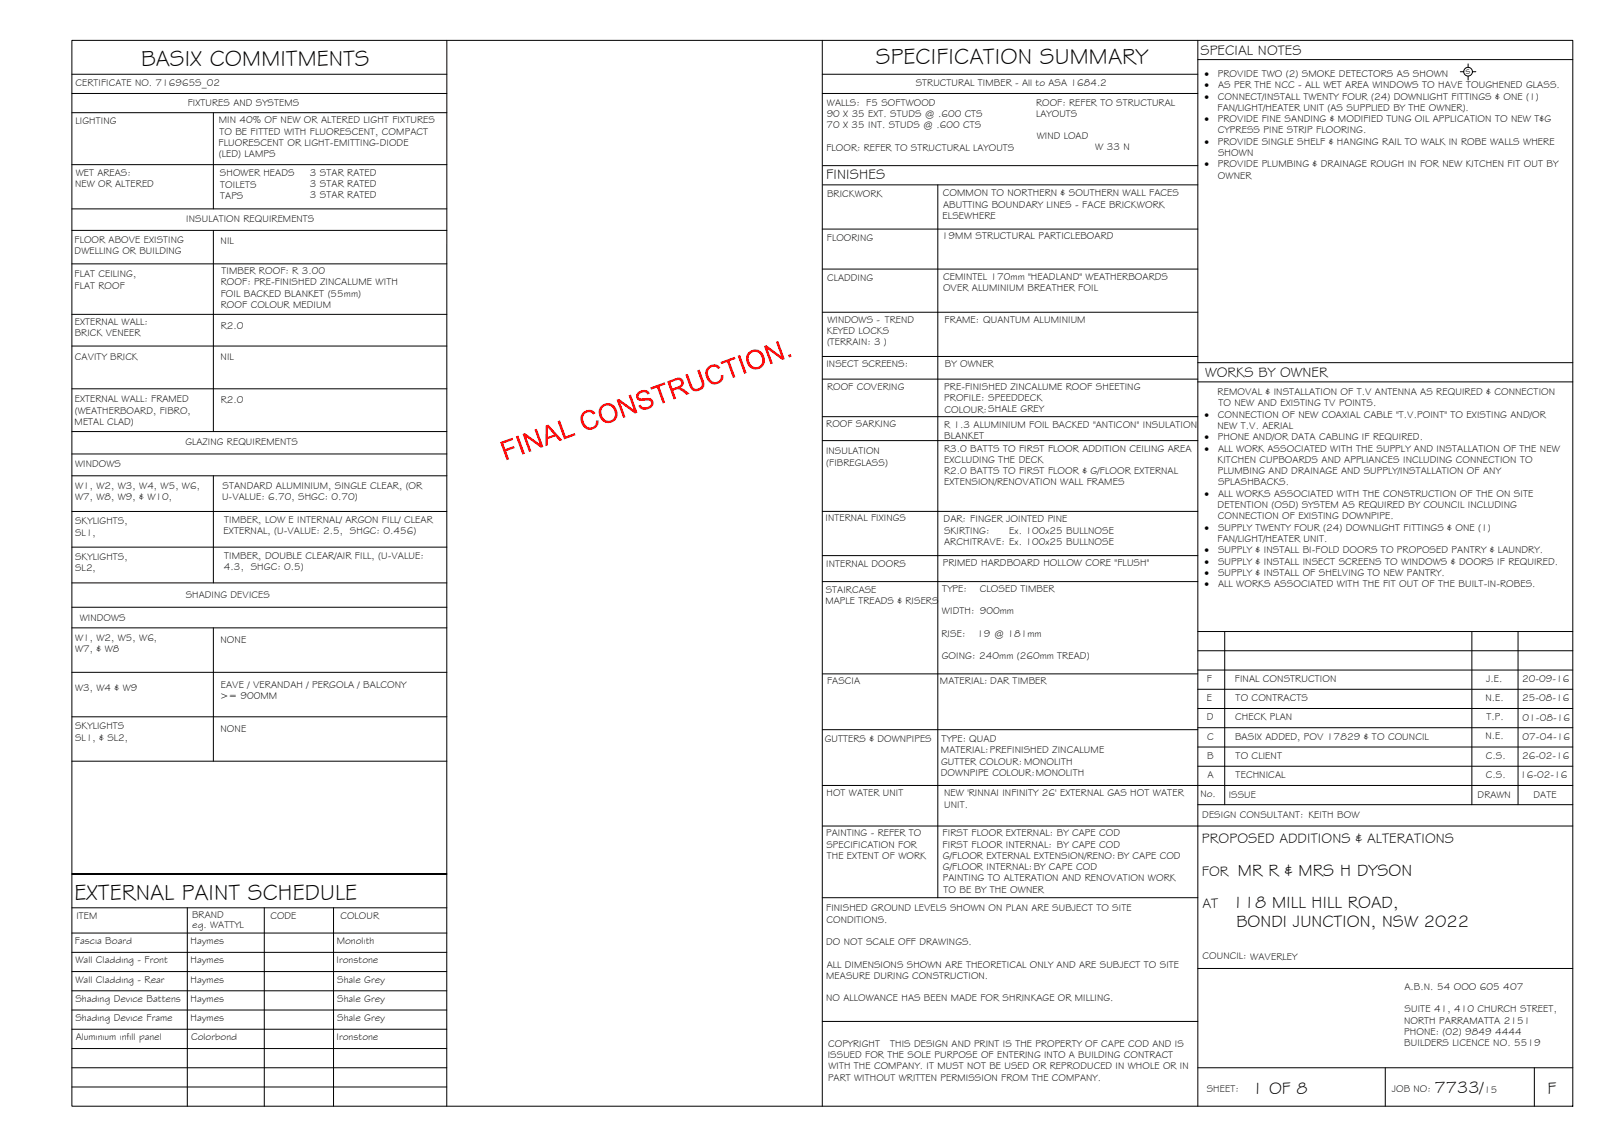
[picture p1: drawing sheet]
<svg xmlns="http://www.w3.org/2000/svg" width="420mm" height="297mm" viewBox="0 0 420 297" stroke-linecap="round" stroke-linejoin="round" font-family="sans-serif">
<defs><g id="words">
<g font-size="5.9">
<text x="36.7" y="17.2">BASIX COMMITMENTS</text>
<text x="227.6" y="16.8">SPECIFICATION SUMMARY</text>
<text x="19.4" y="233.8">EXTERNAL PAINT SCHEDULE</text>
</g>
<g font-size="4.5">
<text x="321.7" y="227.6">MR R &amp; MRS H DYSON</text>
<text x="320.3" y="235.9">118 MILL HILL ROAD,</text>
<text x="321.3" y="240.9">BONDI JUNCTION, NSW 2022</text>
<text x="325.3" y="284.2">1 OF 8</text>
<text x="372.7" y="284.1">7733/</text>
<text x="402.1" y="284.2">F</text>
</g>
<g font-size="3.7">
<text x="311.9" y="14.3">SPECIAL NOTES</text>
<text x="214.7" y="46.6">FINISHES</text>
<text x="313.1" y="98.1">WORKS BY OWNER</text>
<text x="312.3" y="219.2">PROPOSED ADDITIONS &amp; ALTERATIONS</text>
<text x="312.3" y="227.5">FOR</text>
<text x="312.4" y="235.9">AT</text>
</g>
<g font-size="2.6">
<text x="19.6" y="22.5">CERTIFICATE NO. 716965S_02</text>
<text x="237.9" y="22.4">STRUCTURAL TIMBER - All to ASA 1684.2</text>
<text x="313" y="20">·</text>
<text x="313" y="22.9">·</text>
<text x="316.4" y="20">PROVIDE TWO (2) SMOKE DETECTORS AS SHOWN</text>
<text x="316.5" y="22.9">AS PER THE NCC - ALL WET AREA WINDOWS TO HAVE TOUGHENED GLASS.</text>
<text x="380.8" y="19.2">s</text>
<text x="48.8" y="27.5">FIXTURES AND SYSTEMS</text>
<text x="214.9" y="27.4">WALLS: F5 SOFTWOOD</text>
<text x="269.2" y="27.4">ROOF: REFER TO STRUCTURAL</text>
<text x="313" y="25.9">·</text>
<text x="316.4" y="28.8">FAN/LIGHT/HEATER UNIT (AS SUPPLIED BY THE OWNER).</text>
<text x="316.5" y="25.9">CONNECT/INSTALL TWENTY FOUR (24) DOWNLIGHT FITTINGS &amp; ONE (1)</text>
<text x="19.6" y="32.2">LIGHTING</text>
<text x="56.8" y="32">MIN 40% OF NEW OR ALTERED LIGHT FIXTURES</text>
<text x="57" y="35">TO BE FITTED WITH FLUORESCENT, COMPACT</text>
<text x="214.8" y="33.3">70 X 35 INT. STUDS @ .600 CTS</text>
<text x="214.8" y="30.4">90 X 35 EXT. STUDS @ .600 CTS</text>
<text x="269.2" y="30.4">LAYOUTS</text>
<text x="313" y="31.7">·</text>
<text x="316.4" y="31.7">PROVIDE FINE SANDING &amp; MODIFIED TUNG OIL APPLICATION TO NEW T&amp;G</text>
<text x="316.5" y="34.7">CYPRESS PINE STRIP FLOORING.</text>
<text x="56.8" y="37.9">FLUORESCENT OR LIGHT-EMITTING-DIODE</text>
<text x="56.9" y="40.8">(LED) LAMPS</text>
<text x="214.7" y="39.2">FLOOR: REFER TO STRUCTURAL LAYOUTS</text>
<text x="269.4" y="36.2">WIND LOAD</text>
<text x="284.6" y="39.1">W 33 N</text>
<text x="313" y="37.6">·</text>
<text x="316.4" y="37.6">PROVIDE SINGLE SHELF &amp; HANGING RAIL TO WALK IN ROBE WALLS WHERE</text>
<text x="316.5" y="40.5">SHOWN</text>
<text x="19.7" y="45.8">WET AREAS:</text>
<text x="57.2" y="45.8">SHOWER HEADS</text>
<text x="80.5" y="45.6">3 STAR RATED</text>
<text x="313" y="43.5">·</text>
<text x="316.4" y="43.5">PROVIDE PLUMBING &amp; DRAINAGE ROUGH IN FOR NEW KITCHEN FIT OUT BY</text>
<text x="316.5" y="46.4">OWNER</text>
<text x="19.5" y="48.7">NEW OR ALTERED</text>
<text x="57.2" y="48.7">TOILETS</text>
<text x="57.2" y="51.7">TAPS</text>
<text x="80.5" y="48.6">3 STAR RATED</text>
<text x="80.5" y="51.5">3 STAR RATED</text>
<text x="214.9" y="51.2">BRICKWORK</text>
<text x="245" y="51">COMMON TO NORTHERN &amp; SOUTHERN WALL FACES</text>
<text x="245" y="54">ABUTTING BOUNDARY LINES - FACE BRICKWORK</text>
<text x="48.4" y="57.8">INSULATION REQUIREMENTS</text>
<text x="244.9" y="56.9">ELSEWHERE</text>
<text x="19.4" y="63.2">FLOOR ABOVE EXISTING</text>
<text x="57.3" y="63.4">NIL</text>
<text x="214.8" y="62.7">FLOORING</text>
<text x="244.8" y="62.2">19MM STRUCTURAL PARTICLEBOARD</text>
<text x="19.4" y="66.1">DWELLING OR BUILDING</text>
<text x="57.6" y="71.3">TIMBER ROOF: R 3.00</text>
<text x="19.4" y="72.1">FLAT CEILING,</text>
<text x="19.4" y="75">FLAT ROOF</text>
<text x="57.3" y="74.2">ROOF: PRE-FINISHED ZINCALUME WITH</text>
<text x="57.3" y="77.1">FOIL BACKED BLANKET (55mm)</text>
<text x="214.9" y="73.1">CLADDING</text>
<text x="245" y="72.8">CEMINTEL 170mm &quot;HEADLAND&quot; WEATHERBOARDS</text>
<text x="245" y="75.7">OVER ALUMINIUM BREATHER FOIL</text>
<text x="57.3" y="80">ROOF COLOUR MEDIUM</text>
<text x="215" y="83.9">WINDOWS - TREND</text>
<text x="245.5" y="84">FRAME: QUANTUM ALUMINIUM</text>
<text x="19.4" y="84.4">EXTERNAL WALL:</text>
<text x="19.4" y="87.3">BRICK VENEER</text>
<text x="57.3" y="85.4">R2.0</text>
<text x="214.8" y="86.9">KEYED LOCKS</text>
<text x="214.9" y="89.8">(TERRAIN: 3 )</text>
<text x="19.5" y="93.5">CAVITY BRICK</text>
<text x="57.3" y="93.7">NIL</text>
<text x="214.7" y="95.3">INSECT SCREENS:</text>
<text x="245.5" y="95.5">BY OWNER</text>
<text x="214.9" y="101.3">ROOF COVERING</text>
<text x="245.3" y="101.4">PRE-FINISHED ZINCALUME ROOF SHEETING</text>
<text x="19.4" y="104.6">EXTERNAL WALL: FRAMED</text>
<text x="19.4" y="107.5">(WEATHERBOARD, FIBRO,</text>
<text x="57.3" y="104.8">R2.0</text>
<text x="245.3" y="104.3">PROFILE: SPEEDDECK</text>
<text x="245.4" y="107.2">COLOUR:SHALE GREY</text>
<text x="316.4" y="102.7">REMOVAL &amp; INSTALLATION OF T.V ANTENNA AS REQUIRED &amp; CONNECTION</text>
<text x="316.6" y="105.6">TO NEW AND EXISTING TV POINTS.</text>
<text x="19.4" y="110.4">METAL CLAD)</text>
<text x="214.7" y="111.1">ROOF SARKING</text>
<text x="245.3" y="111.1">R 1.3 ALUMINIUM FOIL BACKED &quot;ANTICON&quot; INSULATION</text>
<text x="313" y="108.6">·</text>
<text x="316.4" y="111.5">NEW T.V. AERIAL</text>
<text x="316.5" y="108.6">CONNECTION OF NEW COAXIAL CABLE &quot;T.V.POINT&quot; TO EXISTING AND/OR</text>
<text x="48.2" y="115.6">GLAZING REQUIREMENTS</text>
<text x="214.6" y="118">INSULATION</text>
<text x="245.3" y="117.4">R3.0 BATTS TO FIRST FLOOR ADDITION CEILING AREA</text>
<text x="245.4" y="114">BLANKET</text>
<text x="313" y="114.4">·</text>
<text x="313" y="117.4">·</text>
<text x="316.4" y="114.4">PHONE AND/OR DATA CABLING IF REQUIRED.</text>
<text x="316.5" y="117.4">ALL WORK ASSOCIATED WITH THE SUPPLY AND INSTALLATION OF THE NEW</text>
<text x="19.5" y="121.5">WINDOWS</text>
<text x="214.7" y="121">(FIBREGLASS)</text>
<text x="245.3" y="123.2">R2.0 BATTS TO FIRST FLOOR &amp; G/FLOOR EXTERNAL</text>
<text x="245.3" y="120.3">EXCLUDING THE DECK</text>
<text x="316.4" y="120.3">KITCHEN CUPBOARDS AND APPLIANCES INCLUDING CONNECTION TO</text>
<text x="316.4" y="123.2">PLUMBING AND DRAINAGE AND SUPPLY/INSTALLATION OF ANY</text>
<text x="19.5" y="127">W1, W2, W3, W4, W5, W6,</text>
<text x="19.5" y="129.9">W7, W8, W9, &amp; W10,</text>
<text x="57.7" y="130">U-VALUE: 6.70, SHGC: 0.70)</text>
<text x="57.8" y="127.1">STANDARD ALUMINIUM, SINGLE CLEAR, (OR</text>
<text x="245.3" y="126.2">EXTENSION/RENOVATION WALL FRAMES</text>
<text x="313" y="129.1">·</text>
<text x="316.5" y="126.2">SPLASHBACKS.</text>
<text x="316.5" y="129.1">ALL WORKS ASSOCIATED WITH THE CONSTRUCTION OF THE ON SITE</text>
<text x="19.5" y="136.3">SKYLIGHTS,</text>
<text x="58.3" y="135.9">TIMBER, LOW E INTERNAL/ ARGON FILL/ CLEAR</text>
<text x="214.5" y="135.5">INTERNAL FIXINGS</text>
<text x="245.2" y="135.7">DAR: FINGER JOINTED PINE</text>
<text x="313" y="137.9">·</text>
<text x="316.4" y="132.1">DETENTION (OSD) SYSTEM AS REQUIRED BY COUNCIL INCLUDING</text>
<text x="316.5" y="135">CONNECTION OF EXISTING DOWNPIPE.</text>
<text x="316.5" y="137.9">SUPPLY TWENTY FOUR (24) DOWNLIGHT FITTINGS &amp; ONE (1)</text>
<text x="19.5" y="139.2">SL1,</text>
<text x="58.1" y="138.8">EXTERNAL, (U-VALUE: 2.5, SHGC: 0.456)</text>
<text x="245.3" y="138.7">SKIRTING:</text>
<text x="245.3" y="141.6">ARCHITRAVE: Ex. 100x25 BULLNOSE</text>
<text x="262.3" y="138.7">Ex. 100x25 BULLNOSE</text>
<text x="313" y="143.8">·</text>
<text x="316.4" y="140.9">FAN/LIGHT/HEATER UNIT.</text>
<text x="316.5" y="143.8">SUPPLY &amp; INSTALL BI-FOLD DOORS TO PROPOSED PANTRY &amp; LAUNDRY.</text>
<text x="19.5" y="145.6">SKYLIGHTS,</text>
<text x="19.5" y="148.5">SL2,</text>
<text x="58.2" y="148.1">4.3, SHGC: 0.5)</text>
<text x="58.3" y="145.2">TIMBER, DOUBLE CLEAR/AIR FILL, (U-VALUE:</text>
<text x="214.7" y="147.2">INTERNAL DOORS</text>
<text x="245" y="147.2">PRIMED HARDBOARD HOLLOW CORE &quot;FLUSH&quot;</text>
<text x="313" y="146.7">·</text>
<text x="313" y="149.7">·</text>
<text x="316.5" y="146.7">SUPPLY &amp; INSTALL INSECT SCREENS TO WINDOWS &amp; DOORS IF REQUIRED.</text>
<text x="316.5" y="149.7">SUPPLY &amp; INSTALL OF SHELVING TO NEW PANTRY.</text>
<text x="48.3" y="155.4">SHADING DEVICES</text>
<text x="214.6" y="154.2">STAIRCASE</text>
<text x="244.8" y="153.7">TYPE:</text>
<text x="254.6" y="153.7">CLOSED TIMBER</text>
<text x="313" y="152.6">·</text>
<text x="316.5" y="152.6">ALL WORKS ASSOCIATED WITH THE FIT OUT OF THE BUILT-IN-ROBES.</text>
<text x="20.8" y="161.3">WINDOWS</text>
<text x="214.5" y="157.1">MAPLE TREADS &amp; RISERS</text>
<text x="244.8" y="159.6">WIDTH: 900mm</text>
<text x="19.5" y="166.5">W1, W2, W5, W6,</text>
<text x="57.3" y="167.1">NONE</text>
<text x="244.6" y="165.4">RISE:</text>
<text x="253.9" y="165.4">19 @ 181mm</text>
<text x="19.5" y="169.4">W7, &amp; W8</text>
<text x="244.7" y="171.3">GOING: 240mm (260mm TREAD)</text>
<text x="19.5" y="179.5">W3, W4 &amp; W9</text>
<text x="57.3" y="178.7">EAVE / VERANDAH / PERGOLA / BALCONY</text>
<text x="214.9" y="177.8">FASCIA</text>
<text x="244.2" y="177.8">MATERIAL: DAR TIMBER</text>
<text x="313.6" y="177.2">F</text>
<text x="320.9" y="177.2">FINAL CONSTRUCTION</text>
<text x="386.2" y="177.1">J.E.</text>
<text x="395.5" y="177.3">20-09-16</text>
<text x="57.2" y="181.6">&gt;= 900MM</text>
<text x="313.6" y="182.2">E</text>
<text x="321.1" y="182.2">TO CONTRACTS</text>
<text x="386" y="182.1">N.E.</text>
<text x="395.5" y="182.3">25-08-16</text>
<text x="19.5" y="189.5">SKYLIGHTS</text>
<text x="57.3" y="190.2">NONE</text>
<text x="313.6" y="187.2">D</text>
<text x="321" y="187.2">CHECK PLAN</text>
<text x="386.2" y="187.1">T.P.</text>
<text x="395.6" y="187.3">01-08-16</text>
<text x="19.5" y="192.5">SL1, &amp; SL2,</text>
<text x="214.3" y="192.7">GUTTERS &amp; DOWNPIPES</text>
<text x="244.5" y="195.8">MATERIAL:PREFINISHED ZINCALUME</text>
<text x="244.7" y="192.9">TYPE: QUAD</text>
<text x="313.7" y="197.2">B</text>
<text x="313.7" y="192.2">C</text>
<text x="320.9" y="192.2">BASIX ADDED, POV 17829 &amp; TO COUNCIL</text>
<text x="321.1" y="197.2">TO CLIENT</text>
<text x="386" y="192.1">N.E.</text>
<text x="386.1" y="197.2">C.S.</text>
<text x="395.5" y="197.3">26-02-16</text>
<text x="395.6" y="192.3">07-04-16</text>
<text x="244.5" y="201.7">DOWNPIPE COLOUR:MONOLITH</text>
<text x="244.5" y="198.7">GUTTER COLOUR: MONOLITH</text>
<text x="313.7" y="202.2">A</text>
<text x="321.1" y="202.2">TECHNICAL</text>
<text x="386.1" y="202.2">C.S.</text>
<text x="395" y="202.3">16-02-16</text>
<text x="214.8" y="206.8">HOT WATER UNIT</text>
<text x="245.3" y="207">NEW 'RINNAI INFINITY 26' EXTERNAL GAS HOT WATER</text>
<text x="245.3" y="209.9">UNIT.</text>
<text x="311.9" y="207.1">No.</text>
<text x="319.3" y="207.3">ISSUE</text>
<text x="383.9" y="207.5">DRAWN</text>
<text x="398.5" y="207.4">DATE</text>
<text x="312.4" y="212.6">DESIGN CONSULTANT: KEITH BOW</text>
<text x="214.7" y="217.3">PAINTING - REFER TO</text>
<text x="214.7" y="220.3">SPECIFICATION FOR</text>
<text x="244.9" y="217.3">FIRST FLOOR EXTERNAL: BY CAPE COD</text>
<text x="244.9" y="220.3">FIRST FLOOR INTERNAL: BY CAPE COD</text>
<text x="214.8" y="223.2">THE EXTENT OF WORK</text>
<text x="245" y="223.2">G/FLOOR EXTERNAL EXTENSION/RENO: BY CAPE COD</text>
<text x="245" y="226.1">G/FLOOR INTERNAL:BY CAPE COD</text>
<text x="245" y="229.1">PAINTING TO ALTERATION AND RENOVATION WORK</text>
<text x="245.1" y="232">TO BE BY THE OWNER</text>
<text x="19.8" y="238.9">ITEM</text>
<text x="49.9" y="238.6">BRAND</text>
<text x="70.3" y="238.9">CODE</text>
<text x="88.5" y="238.8">COLOUR</text>
<text x="214.7" y="236.8">FINISHED GROUND LEVELS SHOWN ON PLAN ARE SUBJECT TO SITE</text>
<text x="214.8" y="239.7">CONDITIONS.</text>
<text x="19.5" y="245.4">Fascia Board</text>
<text x="49.5" y="245.4">Haymes</text>
<text x="50" y="241.1">eg. WATTYL</text>
<text x="87.5" y="245.4">Monolith</text>
<text x="214.7" y="245.6">DO NOT SCALE OFF DRAWINGS.</text>
<text x="19.6" y="250.4">Wall Cladding - Front</text>
<text x="49.5" y="250.4">Haymes</text>
<text x="87.4" y="250.4">Ironstone</text>
<text x="214.8" y="251.5">ALL DIMENSIONS SHOWN ARE THEORETICAL ONLY AND ARE SUBJECT TO SITE</text>
<text x="312.5" y="249.3">COUNCIL: WAVERLEY</text>
<text x="19.6" y="255.4">Wall Cladding - Rear</text>
<text x="49.5" y="255.4">Haymes</text>
<text x="87.6" y="255.4">Shale Grey</text>
<text x="214.7" y="254.4">MEASURE DURING CONSTRUCTION.</text>
<text x="364.9" y="257.3">A.B.N. 54 OOO 605 407</text>
<text x="19.6" y="260.4">Shading Device Battens</text>
<text x="49.5" y="260.4">Haymes</text>
<text x="87.6" y="260.4">Shale Grey</text>
<text x="214.7" y="260.3">NO ALLOWANCE HAS BEEN MADE FOR SHRINKAGE OR MILLING.</text>
<text x="364.9" y="263.1">SUITE 41, 410 CHURCH STREET,</text>
<text x="19.6" y="265.4">Shading Device Frame</text>
<text x="49.5" y="265.4">Haymes</text>
<text x="87.6" y="265.4">Shale Grey</text>
<text x="364.8" y="266">NORTH PARRAMATTA 2151</text>
<text x="364.9" y="269">PHONE: (02) 9849 4444</text>
<text x="19.7" y="270.4">Aluminium infill panel</text>
<text x="49.6" y="270.3">Colorbond</text>
<text x="87.4" y="270.4">Ironstone</text>
<text x="215.1" y="274.9">ISSUED FOR THE SOLE PURPOSE OF ENTERING INTO A BUILDING CONTRACT</text>
<text x="215.2" y="272">COPYRIGHT</text>
<text x="231.3" y="272">THIS DESIGN AND PRINT IS THE PROPERTY OF CAPE COD AND IS</text>
<text x="364.9" y="271.9">BUILDERS LICENCE NO. 5519</text>
<text x="215.2" y="280.8">PART WITHOUT WRITTEN PERMISSION FROM THE COMPANY.</text>
<text x="215.3" y="277.9">WITH THE COMPANY. IT MUST NOT BE USED OR REPRODUCED IN WHOLE OR IN</text>
<text x="313.6" y="283.8">SHEET:</text>
<text x="361.7" y="283.9">JOB NO:</text>
<text x="385.6" y="284.1">15</text>
</g>
</g></defs>
<!-- layer: BORDER -->
<g fill="none" stroke="#000" stroke-width=".26">
<path d="M18.7 10.5h390v277h-390zM116.1 10.5v277M213.7 19.3h97.5M213.7 10.5v277M311.2 15.5h97.5M311.2 10.5v277M213.7 24.3h97.5M213.7 59.5h97.5M213.8 48h97.4M213.8 43h97.4M243.7 48v185.3M213.7 69.9h97.5"/>
<path d="M213.7 92.6h97.5M213.7 81.1h97.5M213.7 98.5h97.5M311.2 94.2h97.5M311.2 99.2h97.5M213.7 108.3h97.5M213.7 114.5h97.5M213.7 132.9h97.5M213.7 144.4h97.5M213.7 151.1h97.5M213.7 175.1h97.5M311.2 179.1h97.5"/>
<path d="M311.2 174.1h97.5M311.2 169.1h97.5M311.2 164.1h97.5M318.2 164.1v45M382.4 164.1v45M394.4 164.1v45M213.7 189.6h97.5M311.2 199.1h97.5M311.2 194.1h97.5M311.2 189.1h97.5M311.2 184.1h97.5M213.7 204.1h195"/>
<path d="M213.7 214.7h195M311.2 209.1h97.5M18.7 235.9h97.4M48.7 235.9v51.6M68.7 235.9v51.6M86.7 235.9v51.6M116.1 227.1h-97.4h97.4M213.7 233.3h97.5M18.7 242.5h97.4M18.7 247.5h97.4M18.7 252.5h97.4M18.7 257.5h97.4"/>
<path d="M311.2 251.7h97.5M18.7 277.5h97.4M18.7 262.5h97.4M18.7 267.5h97.4M18.7 272.5h97.4M213.7 265.4h97.5M311.2 277.5h97.5M359.9 277.5v10M398.7 277.5v10M18.7 282.5h97.4"/>
</g>
<!-- layer: BASIX -->
<g fill="none" stroke="#000" stroke-width=".26">
<path d="M18.7 19.3h97.4M18.7 24.3h97.4M18.7 29.3h97.4M55.4 29.3v25M18.7 42.8h97.4M18.7 54.3h97.4M18.7 59.9h97.4M55.4 59.9v52.3M18.7 68.6h97.4M18.7 81.7h97.4M18.7 89.9h97.4M18.7 118h97.4"/>
<path d="M18.7 101h97.4M18.7 112.2h97.4M18.7 132.9h97.4M18.7 123.6h97.4M55.4 123.6v27.9M18.7 157.8h97.4M18.7 142.2h97.4M18.7 151.5h97.4M18.7 163.2h97.4M18.7 174.7h97.4M55.4 163.2v34.6M18.7 186.3h97.4"/>
<path d="M18.7 197.8h97.4"/>
</g>
<!-- layer: SERVICES -->
<g fill="none" stroke="#000" stroke-width=".26">
<path d="M379.4 18.6h1M381.5 16.6v.9M381.5 19.8v1M382.6 18.6h.9"/>
<circle cx="381.5" cy="18.6" r="1.13"/>
</g>
<!-- layer: Stamp - Final Construction -->
<g fill="#f00">
<path d="M129.9 114.9l3.2-1.1 .2 .5-2.5 .9 .5 1.5 2.2-.8 .2 .6-2.2 .8 .8 2.1-.6 .2z"/>
<path d="M134 113.4l.7-.2 1.7 4.7-.7 .2z"/>
<path d="M135.8 112.8l.6-.2 3.8 2.8-1.3-3.7 .6-.3 1.7 4.7-.6 .3-3.9-2.8 1.4 3.7-.6 .2z"/>
<path d="M144.9 109.5l.6-.2 1.5 4.1 2.3-.8 .2 .5-2.9 1.1z"/>
<path d="M151.4 107.3l.7-.5 1-.3 .9 .2 .5 .4 .2 .3-.5 .3-.9-.6-1 .2-.7 .6-.1 1 .6 1.5 .6 .6 .6 .1 1.1-.4 .4-.6v-.8l.7-.1-.1 1.2-.6 .7-.9 .5-.8 .1-.7-.2-.7-.5-.6-1-.3-1.1 .1-.9z"/>
<path d="M160.2 103.9l.7-.2 3.8 2.8-1.4-3.7 .6-.3 1.7 4.7-.6 .3-3.8-2.8 1.3 3.7-.6 .2z"/>
<path d="M165.6 102.1l.9-.6 1.1-.2 .7 .3 .5 .7-.6 .2-.3-.4-.7-.2-1.1 .5a.73 .73 0 0 0 0 1 .73 .73 0 0 0 1 .1l1.5-.1 .8 .4 .4 .9-.1 .6-.5 .6-1.5 .6-.8-.1-.8-.5-.2-.5 .6-.2 .2 .4 .6 .3 1.1-.2 .6-.4 .2-.6-.5-.6-2.2 .1-.8-.3-.4-.9z"/>
<path d="M169 100.7l3.7-1.4 .2 .6-1.6 .6 1.5 4.1-.6 .3-1.5-4.2-1.5 .6z"/>
<path d="M178.1 97.4l.6-.2 1.4 3.5 .6 .4 .6-.1 .7-.4 .4-.6-1.2-3.7 .6-.3 1.2 3.5v.7l-.3 .7-.7 .5-.9 .3h-.6l-.7-.4-.6-1z"/>
<path d="M183.9 95.5l.7-.6 .9-.2 .9 .2 .6 .4 .2 .2-.6 .4-1-.6-1 .3-.5 .5-.2 1 .6 1.5 .6 .5 .6 .2 1.1-.4 .5-.7v-.7l.7-.1-.1 .9-.5 .9-.6 .4-1.1 .3-.8-.2-.7-.5-.6-.9-.3-1v-.9z"/>
<path d="M187.2 94.1l3.7-1.4 .2 .6-1.5 .5 1.5 4.2-.7 .2-1.5-4.1-1.5 .5z"/>
<path d="M191.7 92.4l.6-.2 1.7 4.7-.6 .2z"/>
<path d="M198.5 90l.6-.3 3.8 2.8-1.3-3.7 .6-.2 1.7 4.7-.6 .2-3.8-2.7 1.3 3.6-.6 .3z"/>
<path d="M204.8 92.3l.7-.3 .2 .7-.7 .2z"/>
<path d="M141.8 110.6l.7-.2 3.6 4-.7 .2-1.1-1.2-1.9 .7v1.6l-.7 .2zM142.3 111l.1 2.5 1.6-.5z"/>
<path d="M156.1 105.6l.8-.6 .9-.2 1 .1 .7 .5 .6 .8 .4 1.1-.1 1-.5 .8-.9 .7-.8 .2-1-.2-.7-.4-.6-.9-.3-1.2 .1-.9zM156.7 105.8l-.4 .6-.1 .7 .5 1.5 1.1 .7h.6l.7-.3 .4-.4 .3-.7-.5-1.7-.5-.6-.7-.2h-.8z"/>
<path d="M173.4 99.1l2.7-.9 .8 .1 .6 .6 .2 .8-.4 .6-.6 .5 .8 .2 1.7 1.3-.8 .3-2.1-1.5-1.4 .4 .8 2.1-.6 .2zM174.2 99.4l.5 1.6 1.8-.7 .5-.6-.2-.7-.5-.2z"/>
<path d="M194.5 91.5l1.5-.7 1.2 .2 .7 .5 .6 .9 .2 1-.1 1-.5 .9-.7 .5-1 .2-.9-.1-.8-.6-.6-.9-.2-1 .1-1.1zM195 91.9l-.5 .7v.6l.6 1.6 1.1 .6 1.2-.3 .5-.5 .2-.7-.5-1.7-.6-.6-.7-.2-.7 .1z"/>
</g>
<use href="#words"/>
</svg>
